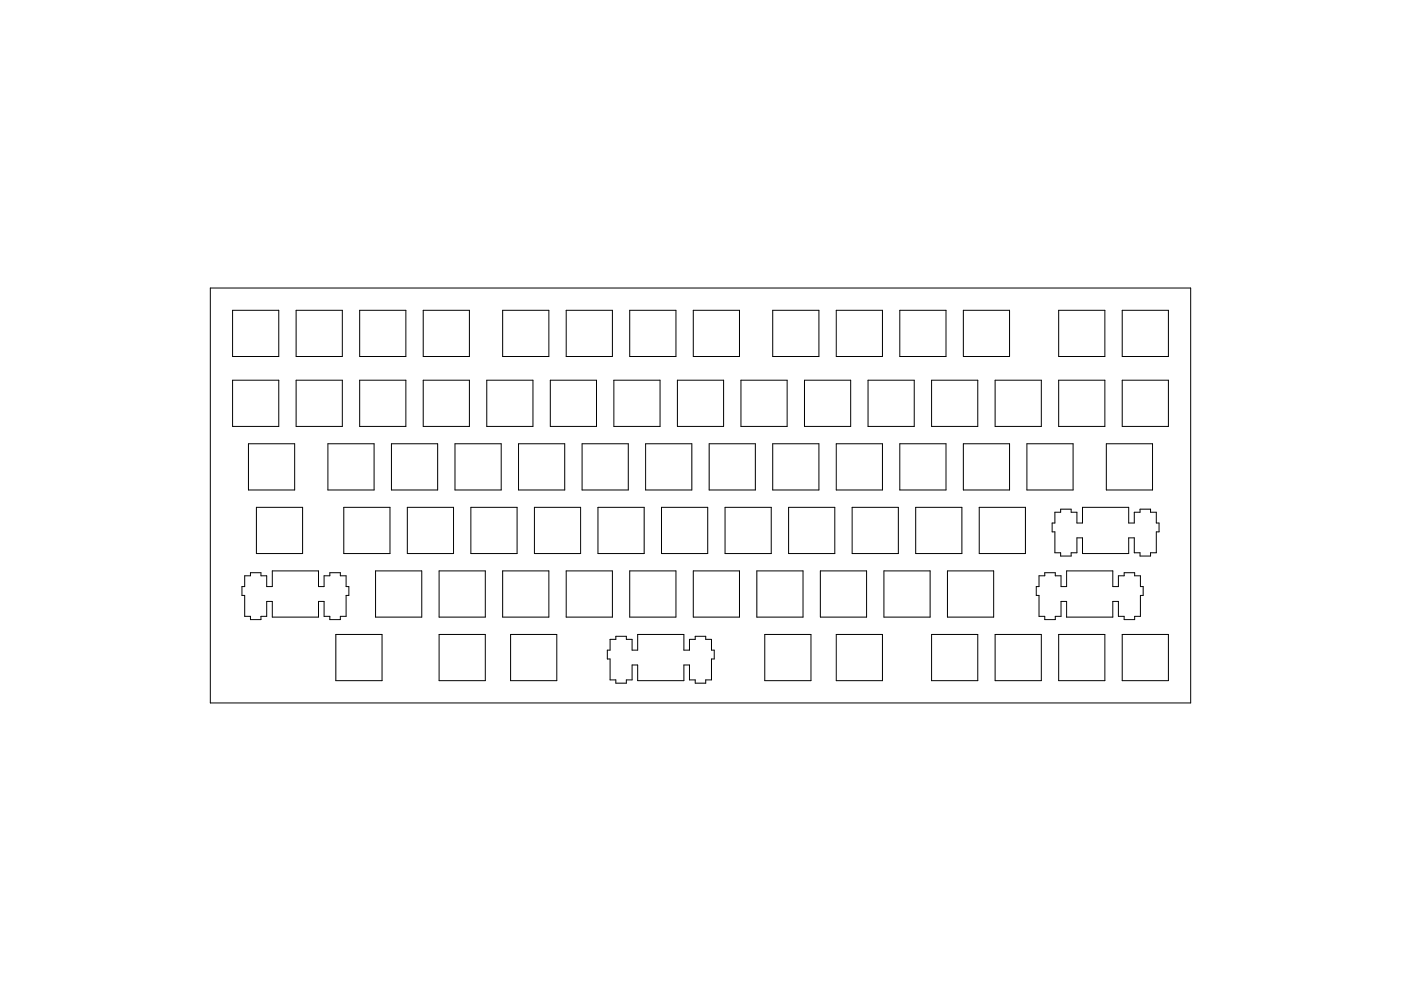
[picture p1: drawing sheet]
<svg xmlns="http://www.w3.org/2000/svg" width="420mm" height="297mm" viewBox="0 0 420 297" stroke-linecap="round" stroke-linejoin="round" font-family="sans-serif">
<g fill="none" stroke="#000" stroke-width=".3">
<path d="M63.1 86.3h294v124.4h-294zM69.8 93h13.8v13.9h-13.8zM88.8 93h13.9v13.9h-13.9zM107.9 93h13.8v13.9h-13.8zM126.9 93h13.9v13.9h-13.9zM150.7 93h13.9v13.9h-13.9zM169.8 93h13.9v13.9h-13.9zM188.9 93h13.8v13.9h-13.8zM207.9 93h13.9v13.9h-13.9zM231.7 93h13.9v13.9h-13.9zM250.8 93h13.8v13.9h-13.8zM269.9 93h13.8v13.9h-13.8z"/>
<path d="M288.9 93h13.9v13.9h-13.9zM317.5 93h13.8v13.9h-13.8zM336.6 93h13.8v13.9h-13.8zM69.8 114h13.8v13.8h-13.8zM88.8 114h13.9v13.8h-13.9zM107.9 114h13.8v13.8h-13.8zM126.9 114h13.9v13.8h-13.9zM146 114h13.8v13.8h-13.8zM165 114h13.9v13.8h-13.9zM184.1 114h13.8v13.8h-13.8zM203.2 114h13.8v13.8h-13.8zM222.2 114h13.9v13.8h-13.9z"/>
<path d="M241.3 114h13.8v13.8h-13.8zM260.3 114h13.9v13.8h-13.9zM279.4 114h13.8v13.8h-13.8zM298.4 114h13.9v13.8h-13.9zM317.5 114h13.8v13.8h-13.8zM336.6 114h13.8v13.8h-13.8zM74.5 133h13.9v13.9h-13.9zM98.3 133h13.9v13.9h-13.9zM117.4 133h13.8v13.9h-13.8zM136.5 133h13.8v13.9h-13.8zM155.5 133h13.9v13.9h-13.9zM174.6 133h13.8v13.9h-13.8z"/>
<path d="M193.6 133h13.9v13.9h-13.9zM212.7 133h13.8v13.9h-13.8zM231.7 133h13.9v13.9h-13.9zM250.8 133h13.8v13.9h-13.8zM269.9 133h13.8v13.9h-13.8zM288.9 133h13.9v13.9h-13.9zM308 133h13.8v13.9h-13.8zM331.8 133h13.8v13.9h-13.8zM76.9 152.1h13.9v13.8h-13.9zM103.1 152.1h13.9v13.8h-13.9zM122.2 152.1h13.8v13.8h-13.8zM141.2 152.1h13.9v13.8h-13.9z"/>
<path d="M160.3 152.1h13.8v13.8h-13.8zM179.3 152.1h13.9v13.8h-13.9zM198.4 152.1h13.8v13.8h-13.8zM217.4 152.1h13.9v13.8h-13.9zM236.5 152.1h13.9v13.8h-13.9zM255.6 152.1h13.8v13.8h-13.8zM274.6 152.1h13.9v13.8h-13.9zM293.7 152.1h13.8v13.8h-13.8zM316.4 153.5h1.7v-.9h3.1v.9h1.8v3.3h1.6v-4.7h13.9v4.7h1.7v-3.3h1.7v-.9h3.1v.9h1.8v3.3h.8v2.6h-.8v6.3h-1.8v1h-3.1v-1h-1.7v-4.5h-1.7v4.7h-13.9v-4.7h-1.6v4.5h-1.8v1h-3.1v-1h-1.7v-6.3h-.9v-2.6h.9zM73.4 172.6h1.7v-.9h3.2v.9h1.7v3.2h1.7v-4.7h13.8v4.7h1.7v-3.2h1.7v-.9h3.2v.9h1.7v3.2h.8v2.7h-.8v6.2h-1.7v1h-3.2v-1h-1.7v-4.4h-1.7v4.7h-13.8v-4.7h-1.7v4.4h-1.7v1h-3.2v-1h-1.7v-6.2h-.8v-2.7h.8zM112.6 171.1h13.9v13.9h-13.9zM131.7 171.1h13.8v13.9h-13.8z"/>
<path d="M150.7 171.1h13.9v13.9h-13.9zM169.8 171.1h13.9v13.9h-13.9zM188.9 171.1h13.8v13.9h-13.8zM207.9 171.1h13.9v13.9h-13.9zM227 171.1h13.8v13.9h-13.8zM246 171.1h13.9v13.9h-13.9zM265.1 171.1h13.8v13.9h-13.8zM284.1 171.1h13.9v13.9h-13.9zM311.6 172.6h1.7v-.9h3.2v.9h1.7v3.2h1.7v-4.7h13.8v4.7h1.7v-3.2h1.7v-.9h3.2v.9h1.7v3.2h.8v2.7h-.8v6.2h-1.7v1h-3.2v-1h-1.7v-4.4h-1.7v4.7h-13.8v-4.7h-1.7v4.4h-1.7v1h-3.2v-1h-1.7v-6.2h-.8v-2.7h.8zM100.7 190.2h13.9v13.8h-13.9zM131.7 190.2h13.8v13.8h-13.8zM153.1 190.2h13.9v13.8h-13.9z"/>
<path d="M183 191.6h1.7v-.9h3.1v.9h1.8v3.3h1.6v-4.7h13.9v4.7h1.7v-3.3h1.7v-.9h3.1v.9h1.8v3.3h.8v2.6h-.8v6.3h-1.8v1h-3.1v-1h-1.7v-4.5h-1.7v4.7h-13.9v-4.7h-1.6v4.5h-1.8v1h-3.1v-1h-1.7v-6.3h-.9v-2.6h.9zM229.4 190.2h13.8v13.8h-13.8zM250.8 190.2h13.8v13.8h-13.8zM279.4 190.2h13.8v13.8h-13.8zM298.4 190.2h13.9v13.8h-13.9zM317.5 190.2h13.8v13.8h-13.8zM336.6 190.2h13.8v13.8h-13.8z"/>
</g>
</svg>
